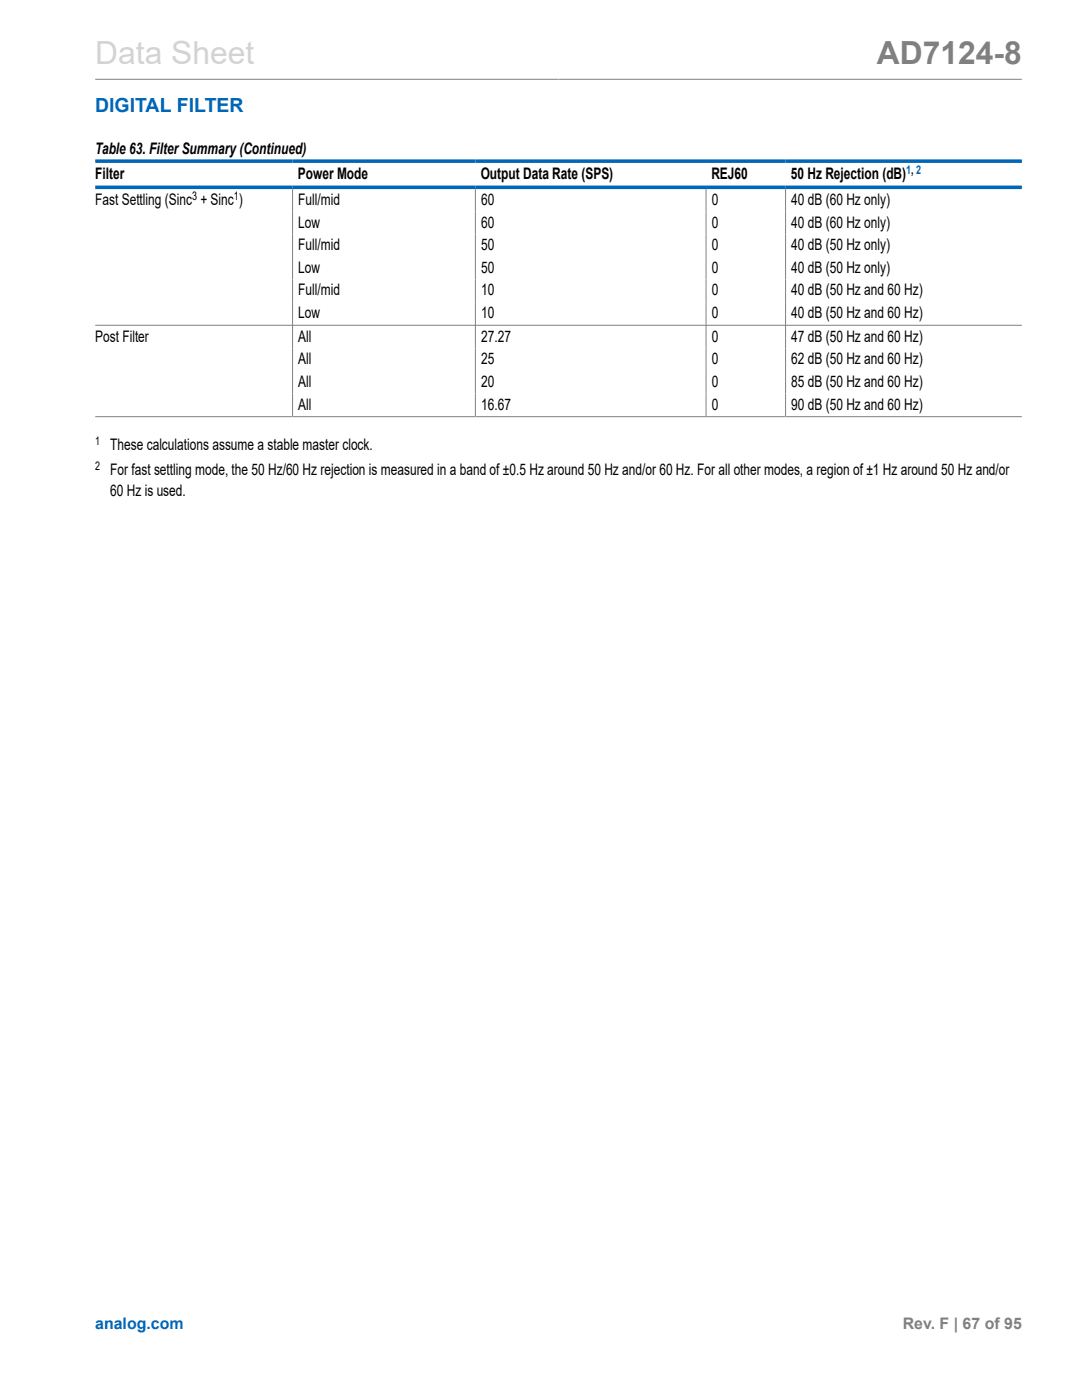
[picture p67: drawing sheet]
<svg xmlns="http://www.w3.org/2000/svg" width="216mm" height="279mm" viewBox="0 0 216 279" stroke-linecap="round" stroke-linejoin="round" font-family="sans-serif">
<defs><g id="words">
<text font-size="6.3" fill="#d3d3d3" x="19" y="12.7">Data Sheet</text>
<text font-size="6.3" fill="#808080" x="175" y="12.7">AD7124-8</text>
<text font-size="3.9" fill="#0067b8" x="19" y="22.3">DIGITAL FILTER</text>
<g font-size="3.2">
<text x="19" y="30.8">Table 63. Filter Summary(Continued)</text>
<text x="19" y="35.7">Filter</text>
<text x="59.4" y="35.7">Power Mode</text>
<text x="95.9" y="35.7">Output Data Rate (SPS)</text>
<text x="141.9" y="35.7">REJ60</text>
<text x="157.8" y="35.7">50 Hz Rejection (dB)</text>
<text x="19" y="40.9">Fast Settling (Sinc + Sinc )</text>
<text x="59.5" y="40.9">Full/mid</text>
<text x="96" y="40.9">60</text>
<text x="142" y="40.9">0</text>
<text x="157.9" y="40.9">40 dB (60 Hz only)</text>
<text x="59.5" y="45.4">Low</text>
<text x="96" y="45.4">60</text>
<text x="142" y="45.4">0</text>
<text x="157.9" y="45.4">40 dB (60 Hz only)</text>
<text x="59.5" y="49.9">Full/mid</text>
<text x="96" y="49.9">50</text>
<text x="142" y="49.9">0</text>
<text x="157.9" y="49.9">40 dB (50 Hz only)</text>
<text x="59.5" y="54.5">Low</text>
<text x="59.5" y="59">Full/mid</text>
<text x="96" y="54.5">50</text>
<text x="96" y="59">10</text>
<text x="142" y="54.5">0</text>
<text x="142" y="59">0</text>
<text x="157.9" y="54.5">40 dB (50 Hz only)</text>
<text x="157.9" y="59">40 dB (50 Hz and 60 Hz)</text>
<text x="59.5" y="63.5">Low</text>
<text x="96" y="63.5">10</text>
<text x="142" y="63.5">0</text>
<text x="157.9" y="63.5">40 dB (50 Hz and 60 Hz)</text>
<text x="19" y="68.2">Post Filter</text>
<text x="59.5" y="68.2">All</text>
<text x="96" y="68.2">27.27</text>
<text x="142" y="68.2">0</text>
<text x="157.9" y="68.2">47 dB (50 Hz and 60 Hz)</text>
<text x="59.5" y="72.7">All</text>
<text x="59.5" y="77.2">All</text>
<text x="96" y="72.7">25</text>
<text x="96" y="77.2">20</text>
<text x="142" y="72.7">0</text>
<text x="142" y="77.2">0</text>
<text x="157.9" y="72.7">62 dB (50 Hz and 60 Hz)</text>
<text x="157.9" y="77.2">85 dB (50 Hz and 60 Hz)</text>
<text x="59.5" y="81.7">All</text>
<text x="96" y="81.7">16.67</text>
<text x="142" y="81.7">0</text>
<text x="157.9" y="81.7">90 dB (50 Hz and 60 Hz)</text>
<text x="22" y="89.9">These calculations assume a stable master clock.</text>
<text x="22" y="94.8">For fast settling mode, the 50 Hz/60 Hz rejection is measured in a band of ±0.5 Hz around 50 Hz and/or 60 Hz. For all other modes, a region of ±1 Hz around 50 Hz and/or</text>
<text x="22" y="99">60 Hz is used.</text>
</g>
<text font-size="3.2" fill="#0067b8" x="19" y="265.3">analog.com</text>
<text font-size="3.2" fill="#808080" x="180.1" y="265.3">Rev. F | 67 of 95</text>
<text font-size="2.4" fill="#0067b8" x="180.8" y="34.6">1, 2</text>
<g font-size="2.4">
<text x="38.3" y="39.9">3</text>
<text x="46.7" y="39.9">1</text>
<text x="19" y="88.8">1</text>
<text x="19" y="93.7">2</text>
</g>
</g></defs>
<path d="M19 15.8h184.9M58.4 37.7v45.4M94.9 37.7v45.4M140.9 37.7v45.4M156.8 37.7v45.4M19 64.9h184.9M19 83.2h184.9" fill="none" stroke="#808080" stroke-width=".2"/>
<path d="M19 32.2h184.9M19 37.4h184.9" fill="none" stroke="#0067b8" stroke-width=".71"/>
<use href="#words"/>
</svg>
